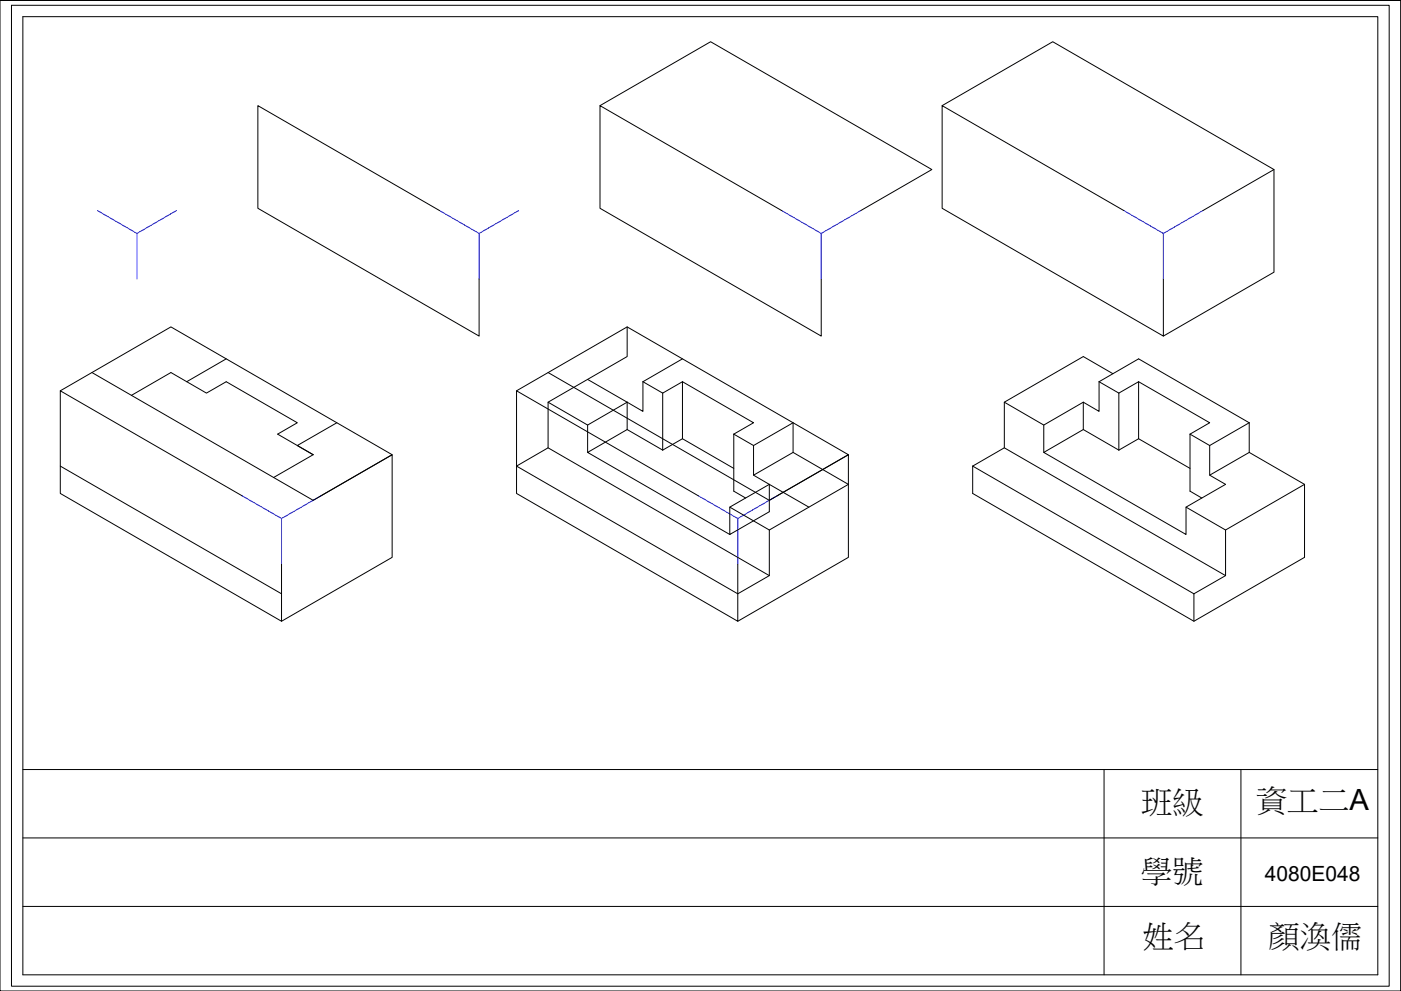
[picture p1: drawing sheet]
<svg xmlns="http://www.w3.org/2000/svg" width="594mm" height="420mm" viewBox="0 0 594 420" stroke-linecap="round" stroke-linejoin="round" font-family="sans-serif">
<defs><g id="words">
<g font-size="13.2">
<text x="483.9" y="344.4">班級</text>
<text x="532.6" y="343.4">資工二A</text>
<text x="483.9" y="373.4">學號</text>
<text x="484.5" y="401.1">姓名</text>
<text x="538" y="401.3">顏渙儒</text>
</g>
<text font-size="8.9" x="536.3" y="373.7">4080E048</text>
</g></defs>
<!-- layer: 0 -->
<g fill="none" stroke="#000" stroke-width=".42">
<path d="M0 .2h593.9v420h-593.9zM4.9 2.2h584.2v415.9h-584.2zM9.7 7.1h574.5v406.2h-574.5zM254.4 44.8l46.9-27.1 93.8 54.2-30.1 17.4M399.5 44.8l46.9-27.1 93.8 54.2-30.1 17.4M540.2 71.9v43.5l-46.9 27.1M186.4 89.3l-77.1-44.5v43.5l93.9 54.2v-24.2M331.5 89.3l-77.1-44.5v43.5l93.8 54.2v-24.2M476.5 89.3l-77-44.5v43.5l93.8 54.2v-24.2M265.9 138.6v12.6l-33.5 19.3v19.4l-13.4 7.7 93.8 54.2 13.4-7.7v-19.4l33.5-19.3-23.4-13.6v-12.6l-16.8 9.7M39 157.9l93.8 54.2 33.5-19.3v43.5l-46.9 27.1M95.9 152.1l-16.7 9.7"/>
<path d="M232.4 157.9l93.8 54.2 33.5-19.3v43.5l-46.9 27.1M289.4 152.1l-16.8 9.7M471.9 158.5l-12.5-7.3-33.5 19.3v19.4l-13.4 7.7M25.6 165.7l46.9-27.1 93.8 54.2-30.2 17.4M55.7 167.6l16.8-9.7 15 8.8 8.4-4.9 30.2 17.4-8.4 4.9 15.1 8.7M142.8 179.2l-16.7 9.7 6.7 3.9M219 165.7l46.9-27.1 93.8 54.2-30.1 17.4M232.4 170.5l16.8 9.7M249.2 160.9l16.7 9.6M265.9 170.5l-16.7 9.7v11.6M265.9 170.5v11.6M272.6 161.8v12.6l-6.7-3.9"/>
<path d="M272.6 161.8l8.4 4.9M281 166.7v24.1M289.4 161.8l30.1 17.4-8.4 4.9M289.4 161.8v24.2l-8.4 4.8M289.4 161.8l-8.4 4.9M425.9 170.5l16.7 9.7M459.4 170.5l-16.8 9.7v11.6M459.4 170.5v11.6M466 161.8v12.6l-6.6-3.9M466 161.8l16.8-9.7 46.9 27.1M466 161.8l8.4 4.9M474.4 166.7v24.1"/>
<path d="M482.8 161.8l30.2 17.4-8.4 4.9M482.8 161.8v24.2l-8.4 4.8M482.8 161.8l-8.4 4.9M529.7 179.2v12.6l23.5 13.6M529.7 179.2l-16.7 9.7M25.6 197.6l93.8 54.2M132.8 192.8l-16.8 9.6M232.4 189.9l93.8 54.2M265.9 182.1l-16.7 9.7 60.3 34.8M265.9 182.1l15.1 8.7M289.4 186l21.7 12.6M311.1 184.1v24.1l5.1 3"/>
<path d="M311.1 184.1l8.4 4.8M319.5 188.9v12.6l6.7 3.9M336.3 191.8l-16.8 9.7M412.5 197.6v11.6l93.8 54.2 46.9-27.1v-30.9M412.5 197.6l93.8 54.2M425.9 189.9l93.8 54.2M459.4 182.1l-16.8 9.7 60.3 34.8v-11.6l16.8-9.6-6.7-3.9v-12.6M459.4 182.1l15 8.7M482.8 186l21.8 12.6M504.6 184.1v24.1l5 3M504.6 184.1l8.4 4.8M529.7 191.8l-16.7 9.7"/>
<path d="M102.6 210.2l-77-44.5v43.5l93.8 54.2v-24.2M296.1 210.2l-77.1-44.5v43.5l93.8 54.2v-24.2M309.5 215l16.7-9.6v11.6l-16.7 9.6zM309.5 215l16.7 9.7M326.2 205.4l16.8 9.6M502.9 215l16.8 9.7M553.2 205.4l-33.5 19.3v19.4l-13.4 7.7M506.3 251.8v11.6M9.7 326.3h574.5M468.2 326.3v87M526.2 326.3v87M9.7 355.3h574.5"/>
<path d="M9.7 384.3h574.5"/>
</g>
<path d="M41.3 89.3l16.8 9.7v19.3M74.8 89.3l-16.7 9.7M186.4 89.3l16.8 9.7v19.3M219.9 89.3l-16.7 9.7M331.5 89.3l16.7 9.7v19.3M365 89.3l-16.8 9.7M476.5 89.3l16.8 9.7v19.3M510.1 89.3l-16.8 9.7M102.6 210.2l16.8 9.6v19.4M136.1 210.2l-16.7 9.6M296.1 210.2l16.7 9.6v19.4M329.6 210.2l-16.8 9.6" fill="none" stroke="#00f" stroke-width=".42"/>
<use href="#words"/>
</svg>
